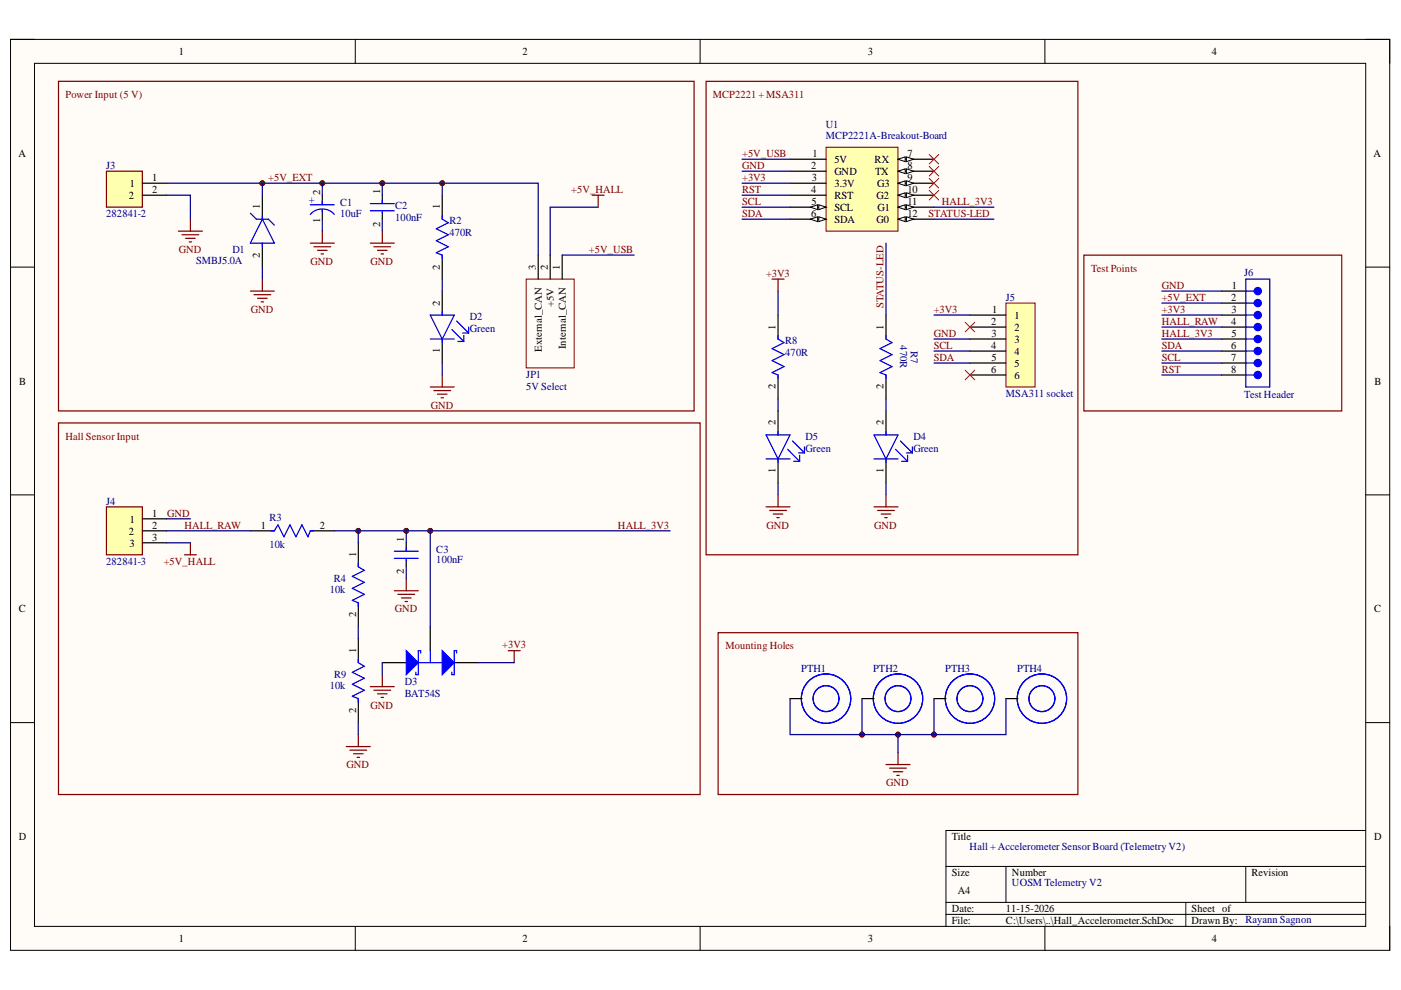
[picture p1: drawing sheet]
<svg xmlns="http://www.w3.org/2000/svg" width="297mm" height="210mm" viewBox="0 0 297 210" stroke-linecap="round" stroke-linejoin="round" font-family="sans-serif">
<defs><g id="words">
<g font-size="2.3">
<text x="37.9" y="11.7">1</text>
<text x="110.8" y="11.7">2</text>
<text x="184" y="11.7">3</text>
<text x="257" y="11.7">4</text>
<text x="3.9" y="33.3">A</text>
<text x="172" y="35.9">2</text>
<text x="172.2" y="33.3">1</text>
<text x="176.9" y="34.6">5V</text>
<text x="185.4" y="34.6">RX</text>
<text x="192.4" y="33.3">7</text>
<text x="192.4" y="35.9">8</text>
<text x="291.2" y="33.3">A</text>
<text x="27.5" y="39.7">1</text>
<text x="32.2" y="38.4">1</text>
<text x="32.2" y="40.9">2</text>
<text x="172" y="40.9">4</text>
<text x="172.2" y="38.4">3</text>
<text x="176.9" y="37.1">GND</text>
<text x="176.9" y="39.7">3.3V</text>
<text x="185.5" y="37.1">TX</text>
<text x="186" y="39.7">G3</text>
<text x="192.4" y="38.4">9</text>
<text x="192.4" y="40.9">10</text>
<text x="27.3" y="42.2">2</text>
<text x="172" y="46">6</text>
<text x="172.1" y="43.5">5</text>
<text x="176.9" y="42.2">RST</text>
<text x="176.9" y="44.7">SCL</text>
<text x="176.9" y="47.3">SDA</text>
<text x="185.9" y="42.2">G2</text>
<text x="185.9" y="47.3">G0</text>
<text x="186" y="44.7">G1</text>
<text x="192.4" y="43.5">11</text>
<text x="192.4" y="46">12</text>
<text x="261" y="63.8">2</text>
<text x="261.2" y="61.2">1</text>
<text x="210.2" y="68.8">2</text>
<text x="210.2" y="71.4">3</text>
<text x="210.3" y="66.3">1</text>
<text x="215.1" y="67.6">1</text>
<text x="215.1" y="70.1">2</text>
<text x="261" y="68.8">4</text>
<text x="261.1" y="66.3">3</text>
<text x="261.1" y="71.4">5</text>
<text x="210.2" y="73.9">4</text>
<text x="210.2" y="76.5">5</text>
<text x="215.1" y="72.7">3</text>
<text x="215.1" y="75.2">4</text>
<text x="215.1" y="77.7">5</text>
<text x="261" y="73.9">6</text>
<text x="261" y="76.5">7</text>
<text x="4.1" y="81.5">B</text>
<text x="210.2" y="79">6</text>
<text x="215.1" y="80.3">6</text>
<text x="261" y="79">8</text>
<text x="291.4" y="81.5">B</text>
<text x="27.3" y="113.3">2</text>
<text x="27.5" y="110.8">1</text>
<text x="32.2" y="109.5">1</text>
<text x="32.2" y="112.1">2</text>
<text x="55.3" y="112.1">1</text>
<text x="67.8" y="112.1">2</text>
<text x="27.4" y="115.9">3</text>
<text x="32.2" y="114.6">3</text>
<text x="4" y="129.8">C</text>
<text x="291.3" y="129.8">C</text>
<text x="4" y="178.1">D</text>
<text x="201.8" y="178.1">Title</text>
<text x="291.3" y="178.1">D</text>
<text x="201.8" y="185.8">Size</text>
<text x="214.6" y="185.8">Number</text>
<text x="265.3" y="185.8">Revision</text>
<text x="203" y="189.6">A4</text>
<text x="201.8" y="193.4">Date:</text>
<text x="201.8" y="195.9">File:</text>
<text x="213.3" y="193.4">11-15-2026</text>
<text x="213.3" y="195.9">C:\Users\..\Hall_Accelerometer.SchDoc</text>
<text x="252.6" y="193.4">Sheet of</text>
<text x="252.6" y="195.9">Drawn By:</text>
<text x="37.9" y="199.7">1</text>
<text x="110.8" y="199.7">2</text>
<text x="184" y="199.7">3</text>
<text x="257" y="199.7">4</text>
</g>
<g font-size="2.3" fill="#800000">
<text x="13.9" y="20.8">Power Input (5 V)</text>
<text x="151.2" y="20.8">MCP2221 + MSA311</text>
<text x="157.3" y="35.9">GND</text>
<text x="157.3" y="33.3">+5V_USB</text>
<text x="56.9" y="38.4">+5V_EXT</text>
<text x="121.1" y="40.9">+5V_HALL</text>
<text x="157.3" y="38.4">+3V3</text>
<text x="157.3" y="40.9">RST</text>
<text x="157.3" y="43.5">SCL</text>
<text x="157.3" y="46">SDA</text>
<text x="196.9" y="46">STATUS-LED</text>
<text x="199.7" y="43.5">HALL_3V3</text>
<text x="37.9" y="53.6">GND</text>
<text x="124.8" y="53.6">+5V_USB</text>
<text x="65.8" y="56.2">GND</text>
<text x="78.5" y="56.2">GND</text>
<text x="162.4" y="58.7">+3V3</text>
<text x="231.3" y="57.7">Test Points</text>
<text x="246.3" y="61.2">GND</text>
<text x="246.3" y="63.8">+5V_EXT</text>
<text x="53.2" y="66.3">GND</text>
<text x="198" y="66.3">+3V3</text>
<text x="198" y="71.4">GND</text>
<text x="246.3" y="66.3">+3V3</text>
<text x="246.3" y="68.8">HALL_RAW</text>
<text x="246.3" y="71.4">HALL_3V3</text>
<text x="198" y="73.9">SCL</text>
<text x="198" y="76.5">SDA</text>
<text x="246.3" y="73.9">SDA</text>
<text x="246.3" y="76.5">SCL</text>
<text x="246.3" y="79">RST</text>
<text x="91.3" y="86.6">GND</text>
<text x="13.9" y="93.3">Hall Sensor Input</text>
<text x="35.5" y="109.5">GND</text>
<text x="39.1" y="112.1">HALL_RAW</text>
<text x="131" y="112.1">HALL_3V3</text>
<text x="162.5" y="112.1">GND</text>
<text x="185.4" y="112.1">GND</text>
<text x="34.7" y="119.7">+5V_HALL</text>
<text x="83.7" y="129.8">GND</text>
<text x="106.5" y="137.5">+3V3</text>
<text x="153.8" y="137.7">Mounting Holes</text>
<text x="78.5" y="150.2">GND</text>
<text x="73.5" y="162.9">GND</text>
<text x="187.9" y="166.7">GND</text>
</g>
<g font-size="2.3" fill="#000080">
<text x="175.1" y="27.1">U1</text>
<text x="175.1" y="29.5">MCP2221A-Breakout-Board</text>
<text x="22.5" y="35.9">J3</text>
<text x="22.5" y="46">282841-2</text>
<text x="65.5" y="43">+</text>
<text x="72.1" y="43.7">C1</text>
<text x="72.1" y="46">10uF</text>
<text x="83.8" y="44.2">C2</text>
<text x="83.8" y="46.8">100nF</text>
<text x="95.3" y="47.5">R2</text>
<text x="49.3" y="53.6">D1</text>
<text x="95.3" y="50.1">470R</text>
<text x="41.6" y="55.9">SMBJ5.0A</text>
<text x="263.8" y="58.4">J6</text>
<text x="213.3" y="63.8">J5</text>
<text x="99.6" y="67.8">D2</text>
<text x="99.6" y="70.4">Green</text>
<text x="166.5" y="72.9">R8</text>
<text x="166.5" y="75.4">470R</text>
<text x="111.6" y="80.1">JP1</text>
<text x="111.6" y="82.6">5V Select</text>
<text x="213.3" y="84.1">MSA311 socket</text>
<text x="263.8" y="84.3">Test Header</text>
<text x="170.8" y="93.3">D5</text>
<text x="170.8" y="95.8">Green</text>
<text x="193.7" y="93.3">D4</text>
<text x="193.7" y="95.8">Green</text>
<text x="22.5" y="107">J4</text>
<text x="57.1" y="110.6">R3</text>
<text x="22.5" y="119.7">282841-3</text>
<text x="57.1" y="116.1">10k</text>
<text x="92.5" y="117.2">C3</text>
<text x="92.5" y="119.4">100nF</text>
<text x="69.9" y="125.8">10k</text>
<text x="70.8" y="123.5">R4</text>
<text x="70.8" y="143.8">R9</text>
<text x="169.9" y="142.4">PTH1</text>
<text x="185.1" y="142.4">PTH2</text>
<text x="200.4" y="142.4">PTH3</text>
<text x="215.7" y="142.4">PTH4</text>
<text x="69.9" y="146.1">10k</text>
<text x="85.8" y="145.3">D3</text>
<text x="85.8" y="147.9">BAT54S</text>
<text x="205.6" y="180.2">Hall + Accelerometer Sensor Board (Telemetry V2)</text>
<text x="214.6" y="187.8">UOSM Telemetry V2</text>
<text x="264.1" y="195.7">Rayann Sagnon</text>
</g>
<g font-size="2.2">
<text x="67.9" y="41.4" transform="rotate(-90 67.9 41.4)">2</text>
<text x="80.6" y="41.1" transform="rotate(-90 80.6 41.1)">1</text>
<text x="55.1" y="44.4" transform="rotate(-90 55.1 44.4)">1</text>
<text x="67.9" y="47.4" transform="rotate(-90 67.9 47.4)">1</text>
<text x="93.3" y="44.4" transform="rotate(-90 93.3 44.4)">1</text>
<text x="80.6" y="48" transform="rotate(-90 80.6 48)">2</text>
<text x="55.1" y="54.6" transform="rotate(-90 55.1 54.6)">2</text>
<text x="93.3" y="57.2" transform="rotate(-90 93.3 57.2)">2</text>
<text x="113.6" y="57.2" transform="rotate(-90 113.6 57.2)">3</text>
<text x="116.1" y="57.2" transform="rotate(-90 116.1 57.2)">2</text>
<text x="118.7" y="57.2" transform="rotate(-90 118.7 57.2)">1</text>
<text x="93.3" y="64.8" transform="rotate(-90 93.3 64.8)">2</text>
<text x="117.4" y="65" transform="rotate(-90 117.4 65)">+5V</text>
<text x="164.5" y="69.9" transform="rotate(-90 164.5 69.9)">1</text>
<text x="187.3" y="69.9" transform="rotate(-90 187.3 69.9)">1</text>
<text x="93.3" y="74.8" transform="rotate(-90 93.3 74.8)">1</text>
<text x="114.9" y="74.7" transform="rotate(-90 114.9 74.7)">External_CAN</text>
<text x="119.9" y="74" transform="rotate(-90 119.9 74)">Internal_CAN</text>
<text x="164.5" y="82.6" transform="rotate(-90 164.5 82.6)">2</text>
<text x="187.3" y="82.6" transform="rotate(-90 187.3 82.6)">2</text>
<text x="164.5" y="90.2" transform="rotate(-90 164.5 90.2)">2</text>
<text x="187.3" y="90.2" transform="rotate(-90 187.3 90.2)">2</text>
<text x="164.5" y="100.2" transform="rotate(-90 164.5 100.2)">1</text>
<text x="187.3" y="100.2" transform="rotate(-90 187.3 100.2)">1</text>
<text x="75.5" y="118.2" transform="rotate(-90 75.5 118.2)">1</text>
<text x="85.7" y="114.9" transform="rotate(-90 85.7 114.9)">1</text>
<text x="85.7" y="121.7" transform="rotate(-90 85.7 121.7)">2</text>
<text x="75.5" y="130.9" transform="rotate(-90 75.5 130.9)">2</text>
<text x="75.5" y="138.5" transform="rotate(-90 75.5 138.5)">1</text>
<text x="75.5" y="151.2" transform="rotate(-90 75.5 151.2)">2</text>
</g>
<text font-size="2.2" fill="#800000" x="187.3" y="65.4" transform="rotate(-90 187.3 65.4)">STATUS-LED</text>
<g font-size="2.2" fill="#000080">
<text x="190.9" y="73.2" transform="rotate(90 190.9 73.2)">470R</text>
<text x="193.1" y="74.4" transform="rotate(90 193.1 74.4)">R7</text>
</g>
</g></defs>
<path d="M2.2 8.4h292.4v193.1h-292.4z" fill-rule="evenodd" fill="#fffcf8"/>
<path d="M2.2 8.4h292.4v193.1h-292.4z" fill="none" stroke="#000" stroke-width=".21"/>
<path d="M7.3 13.4h282.3v183h-282.3z" fill-rule="evenodd" fill="#fffcf8"/>
<g fill="none" stroke="#000" stroke-width=".21">
<path d="M2.2 8.3h5.1M7.3 13.4h282.3v183h-282.3zM75.3 8.3v5.1M148.4 8.3v5.1M221.5 8.4v5M289.6 8.4h5v5M2.2 56.6h5.1M289.6 56.6h5M2.2 104.9h5.1M289.6 104.9h5M2.2 153.2h5.1M289.6 153.2h5"/>
<path d="M289.6 176.1h-89v20.3M75.3 196.4v5.1M148.4 196.4v5.1M200.6 183.7h89M200.6 191.3h89M200.6 193.9h89M213.3 183.7v7.6M221.5 196.4v5.1M251.4 191.3v5.1M264.1 183.7v7.6M294.6 196.4v5.1"/>
</g>
<circle cx="55.6" cy="38.8" r=".51" fill="#000080"/>
<circle cx="55.6" cy="38.8" r=".51" fill="none" stroke="#000080" stroke-width=".21"/>
<circle cx="68.3" cy="38.8" r=".51" fill="#000080"/>
<circle cx="68.3" cy="38.8" r=".51" fill="none" stroke="#000080" stroke-width=".21"/>
<circle cx="76" cy="112.5" r=".51" fill="#000080"/>
<circle cx="76" cy="112.5" r=".51" fill="none" stroke="#000080" stroke-width=".21"/>
<circle cx="81.1" cy="38.8" r=".51" fill="#000080"/>
<circle cx="81.1" cy="38.8" r=".51" fill="none" stroke="#000080" stroke-width=".21"/>
<circle cx="86.1" cy="112.5" r=".51" fill="#000080"/>
<circle cx="86.1" cy="112.5" r=".51" fill="none" stroke="#000080" stroke-width=".21"/>
<circle cx="91.2" cy="112.5" r=".51" fill="#000080"/>
<circle cx="91.2" cy="112.5" r=".51" fill="none" stroke="#000080" stroke-width=".21"/>
<circle cx="93.8" cy="38.8" r=".51" fill="#000080"/>
<circle cx="93.8" cy="38.8" r=".51" fill="none" stroke="#000080" stroke-width=".21"/>
<circle cx="182.8" cy="155.7" r=".51" fill="#000080"/>
<circle cx="182.8" cy="155.7" r=".51" fill="none" stroke="#000080" stroke-width=".21"/>
<circle cx="190.4" cy="155.7" r=".51" fill="#000080"/>
<circle cx="190.4" cy="155.7" r=".51" fill="none" stroke="#000080" stroke-width=".21"/>
<circle cx="198" cy="155.7" r=".51" fill="#000080"/>
<circle cx="198" cy="155.7" r=".51" fill="none" stroke="#000080" stroke-width=".21"/>
<g fill="none" stroke="#000" stroke-width=".26">
<path d="M55.6 41.4v5.1M55.6 51.5v5.1M81.1 41.4v1.8M81.1 44.9v1.6M93.8 41.4v5.1M93.8 54.1v5.1M93.8 61.7v5.1M93.8 71.9v5.1M165 66.8v5.1M165 79.5v5.1M187.8 66.8v5.1M187.8 79.5v5.1"/>
<path d="M165 87.1v5.1M165 97.3v5.1M187.8 87.1v5.1M187.8 97.3v5.1M53.1 112.5h5.1M65.8 112.5h5.1M76 115.1v5.1M76 127.8v5.1"/>
</g>
<g fill="none" stroke="#00f" stroke-width=".26">
<path d="M53.1 45.2l1.3 1.3h2.5l1.3 1.2M55.6 46.5l2.6 5h-5.1zM55.6 45.7v.8M55.6 51.5v.8M78.5 43.2h5.1M78.5 44.7h5.1M81.1 42.4v.8M81.1 44.9v.3M93.8 45.7v.8l1.2 .7-2.5 1.3 2.5 1.3-2.5 1.2 2.5 1.3-2.5 1.3 1.3 .5v.8M91.2 66.8h5.1l-2.5 5.1zM91.2 71.9h5.1M93.8 66v.8"/>
<path d="M93.8 71.9v.7M95.8 69.8l2.5 2.6M96.8 68.1l2.6 2.5M97.1 72.4h1.2M98.1 70.6h1.3M98.3 71.1v1.3M99.4 69.3v1.3M165 71.1v.8l1.2 .7-2.5 1.3 2.5 1.3-2.5 1.3 2.5 1.2-2.5 1.3 1.3 .5v.8M187.8 71.1v.8l1.3 .7-2.5 1.3 2.5 1.3-2.5 1.3 2.5 1.2-2.5 1.3 1.2 .5v.8M162.4 92.2h5.1l-2.5 5.1zM162.4 97.3h5.1M165 91.5v.7"/>
<path d="M165 97.3v.8M167 95.3l2.5 2.5M168 93.5l2.6 2.5M168.3 97.8h1.2M169.3 96h1.3M169.5 96.5v1.3M170.6 94.8v1.2M185.3 92.2h5.1l-2.6 5.1zM185.3 97.3h5.1M187.8 91.5v.7M187.8 97.3v.8M189.9 95.3l2.5 2.5"/>
<path d="M190.9 93.5l2.5 2.5M191.2 97.8h1.2M192.2 96h1.2M192.4 96.5v1.3M193.4 94.8v1.2M57.4 112.5h.8l.7-1.2 1.3 2.5 1.3-2.5 1.2 2.5 1.3-2.5 1.3 2.5 .5-1.3h.8M76 119.4v.8l1.2 .7-2.5 1.3 2.5 1.3-2.5 1.2 2.5 1.3-2.5 1.3 1.3 .5v.8"/>
</g>
<circle cx="55.6" cy="38.8" r=".51" fill="#800000"/>
<circle cx="55.6" cy="38.8" r=".51" fill="none" stroke="#800000" stroke-width=".21"/>
<circle cx="68.3" cy="38.8" r=".51" fill="#800000"/>
<circle cx="68.3" cy="38.8" r=".51" fill="none" stroke="#800000" stroke-width=".21"/>
<circle cx="81.1" cy="38.8" r=".51" fill="#800000"/>
<circle cx="81.1" cy="38.8" r=".51" fill="none" stroke="#800000" stroke-width=".21"/>
<circle cx="93.8" cy="38.8" r=".51" fill="#800000"/>
<circle cx="93.8" cy="38.8" r=".51" fill="none" stroke="#800000" stroke-width=".21"/>
<g fill="none" stroke="#800000" stroke-width=".26">
<path d="M37.8 49h5.1M38.6 49.8h3.5M39.4 50.5h2M40.1 51.3h.5M40.4 46.5v2.5M55.6 59.2v2.5M65.8 51.5h5.1M66.6 52.3h3.5M67.3 53.1h2.1M68.1 53.8h.5M68.3 49v2.5M78.5 51.5h5.1"/>
<path d="M79.3 52.3h3.5M80 53.1h2.1M80.8 53.8h.5M81.1 49v2.5M53.1 61.7h5.1M53.8 62.5h3.6M54.6 63.2h2M55.4 64h.5M93.8 79.5v2.6M91.2 82.1h5.1M92 82.8h3.5M92.7 83.6h2.1"/>
<path d="M93.5 84.3h.5"/>
</g>
<circle cx="76" cy="112.5" r=".51" fill="#800000"/>
<circle cx="76" cy="112.5" r=".51" fill="none" stroke="#800000" stroke-width=".21"/>
<circle cx="86.1" cy="112.5" r=".51" fill="#800000"/>
<circle cx="86.1" cy="112.5" r=".51" fill="none" stroke="#800000" stroke-width=".21"/>
<circle cx="91.2" cy="112.5" r=".51" fill="#800000"/>
<circle cx="91.2" cy="112.5" r=".51" fill="none" stroke="#800000" stroke-width=".21"/>
<path d="M83.6 125.3h5.1M84.4 126h3.5M85.1 126.8h2.1M85.9 127.5h.5M86.1 122.7v2.6" fill="none" stroke="#800000" stroke-width=".26"/>
<path d="M91.2 132.9v5.1M81.1 140.5h5M96.3 140.5h5.1" fill="none" stroke="#000" stroke-width=".26"/>
<path d="M91.2 138v2.5M88.7 140.5h5.1" fill="none" stroke="#00f" stroke-width=".26"/>
<path d="M86.1 138l2.6 2.5-2.6 2.5z" fill="#00f"/>
<path d="M86.1 138l2.6 2.5-2.6 2.5zM89.2 138.5v-.5h-.5v5h-.5v-.5" fill="none" stroke="#00f" stroke-width=".26"/>
<path d="M93.8 138l2.5 2.5-2.5 2.5z" fill="#00f"/>
<path d="M93.8 138l2.5 2.5-2.5 2.5zM96.8 138.5v-.5h-.5v5h-.5v-.5" fill="none" stroke="#00f" stroke-width=".26"/>
<path d="M22.6 36.3h7.6v7.6h-7.6z" fill-rule="evenodd" fill="#ffffb0"/>
<path d="M22.6 36.3h7.6v7.6h-7.6z" fill="none" stroke="#800000" stroke-width=".26"/>
<path d="M30.2 38.8h5.1M30.2 41.4h5.1" fill="none" stroke="#000" stroke-width=".26"/>
<path d="M22.6 107.5h7.6v10.1h-7.6z" fill-rule="evenodd" fill="#ffffb0"/>
<g fill="none" stroke="#800000" stroke-width=".26">
<path d="M12.4 17.2h134.8v69.9h-134.8zM229.8 54.1h54.7v33h-54.7zM22.6 107.5h7.6v10.1h-7.6zM39.1 117.6h2.5M40.4 115.1v2.5M107.8 138h2.5M109 138v2.5M152.3 134.1h76.2v34.4h-76.2zM78.5 145.6h5.1M79.3 146.3h3.5M80 147.1h2.1M80.8 147.9h.5"/>
<path d="M81.1 143v2.6"/>
</g>
<path d="M30.2 110h5.1M30.2 112.5h5.1M30.2 115.1h5.1M167.5 148.1h2.5M182.8 148.1h2.5M198 148.1h2.6M213.3 148.1h2.5" fill="none" stroke="#000" stroke-width=".26"/>
<g fill="none" stroke="#00f" stroke-width=".26">
<circle cx="175.1" cy="148.1" r="2.75"/>
<circle cx="175.1" cy="148.1" r="5.2"/>
<circle cx="190.4" cy="148.1" r="2.75"/>
<circle cx="190.4" cy="148.1" r="5.2"/>
<circle cx="205.6" cy="148.1" r="2.75"/>
<circle cx="205.6" cy="148.1" r="5.2"/>
<circle cx="205.7" cy="148.1" r="5.2"/>
<circle cx="220.9" cy="148.1" r="2.75"/>
<circle cx="220.9" cy="148.1" r="5.2"/>
</g>
<path d="M213.3 64.3h6.2v17.8h-6.2z" fill-rule="evenodd" fill="#ffffb0"/>
<path d="M213.3 64.3h6.2v17.8h-6.2z" fill="none" stroke="#800000" stroke-width=".21"/>
<path d="M205.7 66.8h7.6M205.7 69.3h7.6M205.7 71.9h7.6M205.7 74.4h7.6M205.7 77h7.6M205.7 79.5h7.6" fill="none" stroke="#000" stroke-width=".26"/>
<circle cx="182.8" cy="155.7" r=".51" fill="#800000"/>
<circle cx="182.8" cy="155.7" r=".51" fill="none" stroke="#800000" stroke-width=".21"/>
<circle cx="198" cy="155.7" r=".51" fill="#800000"/>
<circle cx="198" cy="155.7" r=".51" fill="none" stroke="#800000" stroke-width=".21"/>
<circle cx="190.4" cy="155.7" r=".51" fill="#800000"/>
<circle cx="190.4" cy="155.7" r=".51" fill="none" stroke="#800000" stroke-width=".21"/>
<path d="M190.4 159.6v2.5M187.8 162.1h5.1M188.6 162.9h3.6M189.4 163.6h2M190.1 164.4h.5" fill="none" stroke="#800000" stroke-width=".26"/>
<path d="M259 64.3h5.1M259 61.7h5.1M86.1 115.1v1.8M86.1 118.6v1.6" fill="none" stroke="#000" stroke-width=".26"/>
<path d="M264.1 64.3h1.8M83.6 116.9h5.1M83.6 118.4h5.1M86.1 116.1v.8M86.1 118.6v.3" fill="none" stroke="#00f" stroke-width=".26"/>
<circle cx="266.7" cy="64.3" r=".76" fill="#00f"/>
<g fill="none" stroke="#00f" stroke-width=".26">
<path d="M264.1 61.7h1.8M264.1 66.8h1.8"/>
<circle cx="266.7" cy="64.3" r=".76"/>
</g>
<path d="M259 66.8h5.1" fill="none" stroke="#000" stroke-width=".26"/>
<circle cx="266.7" cy="66.8" r=".76" fill="#00f"/>
<g fill="none" stroke="#00f" stroke-width=".26">
<path d="M264.1 69.3h1.8"/>
<circle cx="266.7" cy="66.8" r=".76"/>
</g>
<path d="M259 69.3h5.1" fill="none" stroke="#000" stroke-width=".26"/>
<circle cx="266.7" cy="69.3" r=".76" fill="#00f"/>
<g fill="none" stroke="#00f" stroke-width=".26">
<path d="M264.1 71.9h1.8"/>
<circle cx="266.7" cy="69.3" r=".76"/>
</g>
<path d="M259 71.9h5.1" fill="none" stroke="#000" stroke-width=".26"/>
<circle cx="266.7" cy="71.9" r=".76" fill="#00f"/>
<g fill="none" stroke="#00f" stroke-width=".26">
<path d="M264.1 74.4h1.8"/>
<circle cx="266.7" cy="71.9" r=".76"/>
</g>
<path d="M259 74.4h5.1" fill="none" stroke="#000" stroke-width=".26"/>
<circle cx="266.7" cy="74.4" r=".76" fill="#00f"/>
<g fill="none" stroke="#00f" stroke-width=".26">
<path d="M264.1 77h1.8"/>
<circle cx="266.7" cy="74.4" r=".76"/>
</g>
<path d="M259 77h5.1" fill="none" stroke="#000" stroke-width=".26"/>
<circle cx="266.7" cy="77" r=".76" fill="#00f"/>
<g fill="none" stroke="#00f" stroke-width=".26">
<path d="M264.1 79.5h1.8"/>
<circle cx="266.7" cy="77" r=".76"/>
</g>
<path d="M259 79.5h5.1" fill="none" stroke="#000" stroke-width=".26"/>
<circle cx="266.7" cy="79.5" r=".76" fill="#00f"/>
<g fill="none" stroke="#00f" stroke-width=".26">
<path d="M264.1 59.2h5.1v22.9h-5.1z"/>
<circle cx="266.7" cy="79.5" r=".76"/>
</g>
<circle cx="266.7" cy="61.7" r=".76" fill="#00f"/>
<g fill="none" stroke="#00f" stroke-width=".26">
<path d="M65.8 45.5a3.4 3.4 0 0 1 5.1 0M65.8 43.4h5.1M68.3 42.7v.7M68.3 44.4v.5M76 139.7v.8l1.2 .8-2.5 1.2 2.5 1.3-2.5 1.3 2.5 1.2-2.5 1.3 1.3 .5v.8"/>
<circle cx="266.7" cy="61.7" r=".76"/>
</g>
<path d="M68.3 41.4v2M68.3 44.4v2.1M76 135.4v5.1M76 148.1v5.1" fill="none" stroke="#000" stroke-width=".26"/>
<path d="M12.4 89.7h136v78.8h-136zM73.4 158.3h5.1M74.2 159.1h3.5M74.9 159.8h2.1M76 155.7v2.6M75.7 160.6h.5" fill="none" stroke="#800000" stroke-width=".26"/>
<path d="M175.1 31.2h15.3v17.8h-15.3z" fill-rule="evenodd" fill="#ffffb0"/>
<path d="M175.1 31.2h15.3v17.8h-15.3z" fill="none" stroke="#800000" stroke-width=".21"/>
<path d="M167.5 33.8h7.6M167.5 36.3h7.6M167.5 38.9h7.6M167.5 41.4h7.6M167.5 43.9h7.6" fill="none" stroke="#000" stroke-width=".26"/>
<path d="M173.6 43.4l1.5 .5-1.5 .5z" fill="#f8fcff"/>
<path d="M173.6 43.4l1.5 .5-1.5 .5z" fill="none" stroke="#000" stroke-width=".21"/>
<path d="M171.8 43.9l1.6-.5v1z" fill="#f8fcff"/>
<path d="M171.8 43.9l1.6-.5v1z" fill="none" stroke="#000" stroke-width=".21"/>
<path d="M167.5 46.5h7.6" fill="none" stroke="#000" stroke-width=".26"/>
<path d="M173.6 46l1.5 .5-1.5 .5z" fill="#f8fcff"/>
<path d="M173.6 46l1.5 .5-1.5 .5z" fill="none" stroke="#000" stroke-width=".21"/>
<path d="M171.8 46.5l1.6-.5v1z" fill="#f8fcff"/>
<path d="M171.8 46.5l1.6-.5v1z" fill="none" stroke="#000" stroke-width=".21"/>
<path d="M190.4 33.8h7.6" fill="none" stroke="#000" stroke-width=".26"/>
<path d="M190.4 33.8l1.5-.5v1z" fill="#f8fcff"/>
<path d="M190.4 33.8l1.5-.5v1z" fill="none" stroke="#000" stroke-width=".21"/>
<path d="M192.2 33.3l1.5 .5-1.5 .5z" fill="#f8fcff"/>
<path d="M192.2 33.3l1.5 .5-1.5 .5z" fill="none" stroke="#000" stroke-width=".21"/>
<path d="M190.4 36.3h7.6" fill="none" stroke="#000" stroke-width=".26"/>
<path d="M190.4 36.3l1.5-.5v1z" fill="#f8fcff"/>
<path d="M190.4 36.3l1.5-.5v1z" fill="none" stroke="#000" stroke-width=".21"/>
<path d="M192.2 35.8l1.5 .5-1.5 .5z" fill="#f8fcff"/>
<path d="M192.2 35.8l1.5 .5-1.5 .5z" fill="none" stroke="#000" stroke-width=".21"/>
<path d="M190.4 38.9h7.6" fill="none" stroke="#000" stroke-width=".26"/>
<path d="M190.4 38.9l1.5-.6v1.1z" fill="#f8fcff"/>
<path d="M190.4 38.9l1.5-.6v1.1z" fill="none" stroke="#000" stroke-width=".21"/>
<path d="M192.2 38.3l1.5 .6-1.5 .5z" fill="#f8fcff"/>
<path d="M192.2 38.3l1.5 .6-1.5 .5z" fill="none" stroke="#000" stroke-width=".21"/>
<path d="M190.4 41.4h7.6" fill="none" stroke="#000" stroke-width=".26"/>
<path d="M190.4 41.4l1.5-.5v1z" fill="#f8fcff"/>
<path d="M190.4 41.4l1.5-.5v1z" fill="none" stroke="#000" stroke-width=".21"/>
<path d="M192.2 40.9l1.5 .5-1.5 .5z" fill="#f8fcff"/>
<path d="M192.2 40.9l1.5 .5-1.5 .5z" fill="none" stroke="#000" stroke-width=".21"/>
<path d="M190.4 43.9h7.6" fill="none" stroke="#000" stroke-width=".26"/>
<path d="M190.4 43.9l1.5-.5v1z" fill="#f8fcff"/>
<path d="M190.4 43.9l1.5-.5v1z" fill="none" stroke="#000" stroke-width=".21"/>
<path d="M192.2 43.4l1.5 .5-1.5 .5z" fill="#f8fcff"/>
<path d="M192.2 43.4l1.5 .5-1.5 .5z" fill="none" stroke="#000" stroke-width=".21"/>
<path d="M190.4 46.5h7.6" fill="none" stroke="#000" stroke-width=".26"/>
<path d="M190.4 46.5l1.5-.5v1z" fill="#f8fcff"/>
<path d="M190.4 46.5l1.5-.5v1z" fill="none" stroke="#000" stroke-width=".21"/>
<path d="M192.2 46l1.5 .5-1.5 .5z" fill="#f8fcff"/>
<path d="M192.2 46l1.5 .5-1.5 .5z" fill="none" stroke="#000" stroke-width=".21"/>
<path d="M197 32.7l2 2.1M197 35.3l2 2M197 37.8l2 2.1M199 32.7l-2 2.1M199 35.3l-2 2M199 37.8l-2 2.1M197 40.4l2 2M199 40.4l-2 2M204.6 68.3l2.1 2.1M204.6 78.5l2.1 2M206.7 68.3l-2.1 2.1M206.7 78.5l-2.1 2" fill="none" stroke="#f00" stroke-width=".21"/>
<g fill="none" stroke="#800000" stroke-width=".26">
<path d="M149.7 17.2h78.8v100.4h-78.8zM125.6 41.4h2.5M126.8 41.4v2.5M163.7 59.2h2.5M165 59.2v2.5M162.4 107.5h5.1M163.2 108.2h3.5M163.9 109h2.1M164.7 109.8h.5M165 104.9v2.6M185.3 107.5h5.1M186.1 108.2h3.5"/>
<path d="M186.8 109h2.1M187.6 109.8h.5M187.8 104.9v2.6"/>
</g>
<path d="M111.6 59.2h10.1v18.8h-10.1z" fill="none" stroke="#800000" stroke-width=".21"/>
<path d="M114.1 54.1v5.1M116.6 54.1v5.1M119.2 54.1v5.1" fill="none" stroke="#000" stroke-width=".26"/>
<g fill="none" stroke="#000080" stroke-width=".26">
<path d="M35.3 38.8h78.8v15.3M55.6 38.8v2.6M68.3 38.8v2.6M81.1 38.8v2.6M93.8 38.8v2.6M157.3 36.3h10.2M157.3 38.8h10.2M157.3 33.8h10.2M35.3 41.4h5.1v5.1M55.6 56.6v2.6M68.3 46.5v2.5M81.1 46.5v2.5"/>
<path d="M93.8 59.2v2.5M119.2 54.1h15.2M126.8 43.9h-10.2v10.2M157.3 43.9h10.2M157.3 46.5h10.2M157.3 41.4h10.2M187.8 51.5v15.3M198 43.9h12.7M198 46.5h12.7M93.8 77v2.5M165 61.7v5.1M198 66.8h7.7"/>
<path d="M198 71.9h7.7M198 74.4h7.7M198 77h7.7M246.3 61.7h12.7M246.3 64.3h12.7M246.3 66.8h12.7M246.3 69.3h12.7M246.3 71.9h12.7M246.3 74.4h12.7M246.3 77h12.7M246.3 79.5h12.7M165 84.6v2.5"/>
<path d="M187.8 84.6v2.5M35.3 110h5.1M35.3 115.1h5.1M35.3 112.5h17.8M70.9 112.5h71.2M76 112.5v2.6M86.1 112.5v2.6M91.2 112.5v20.4M165 102.4v2.5M187.8 102.4v2.5M76 132.9v2.5M86.1 120.2v2.5"/>
<path d="M76 153.2v2.5M81.1 140.5v2.5M101.4 140.5h7.6M167.5 148.1v7.6h45.8v-7.6M182.8 148.1v7.6M190.4 155.7v3.9M198 148.1v7.6"/>
</g>
<use href="#words"/>
</svg>
